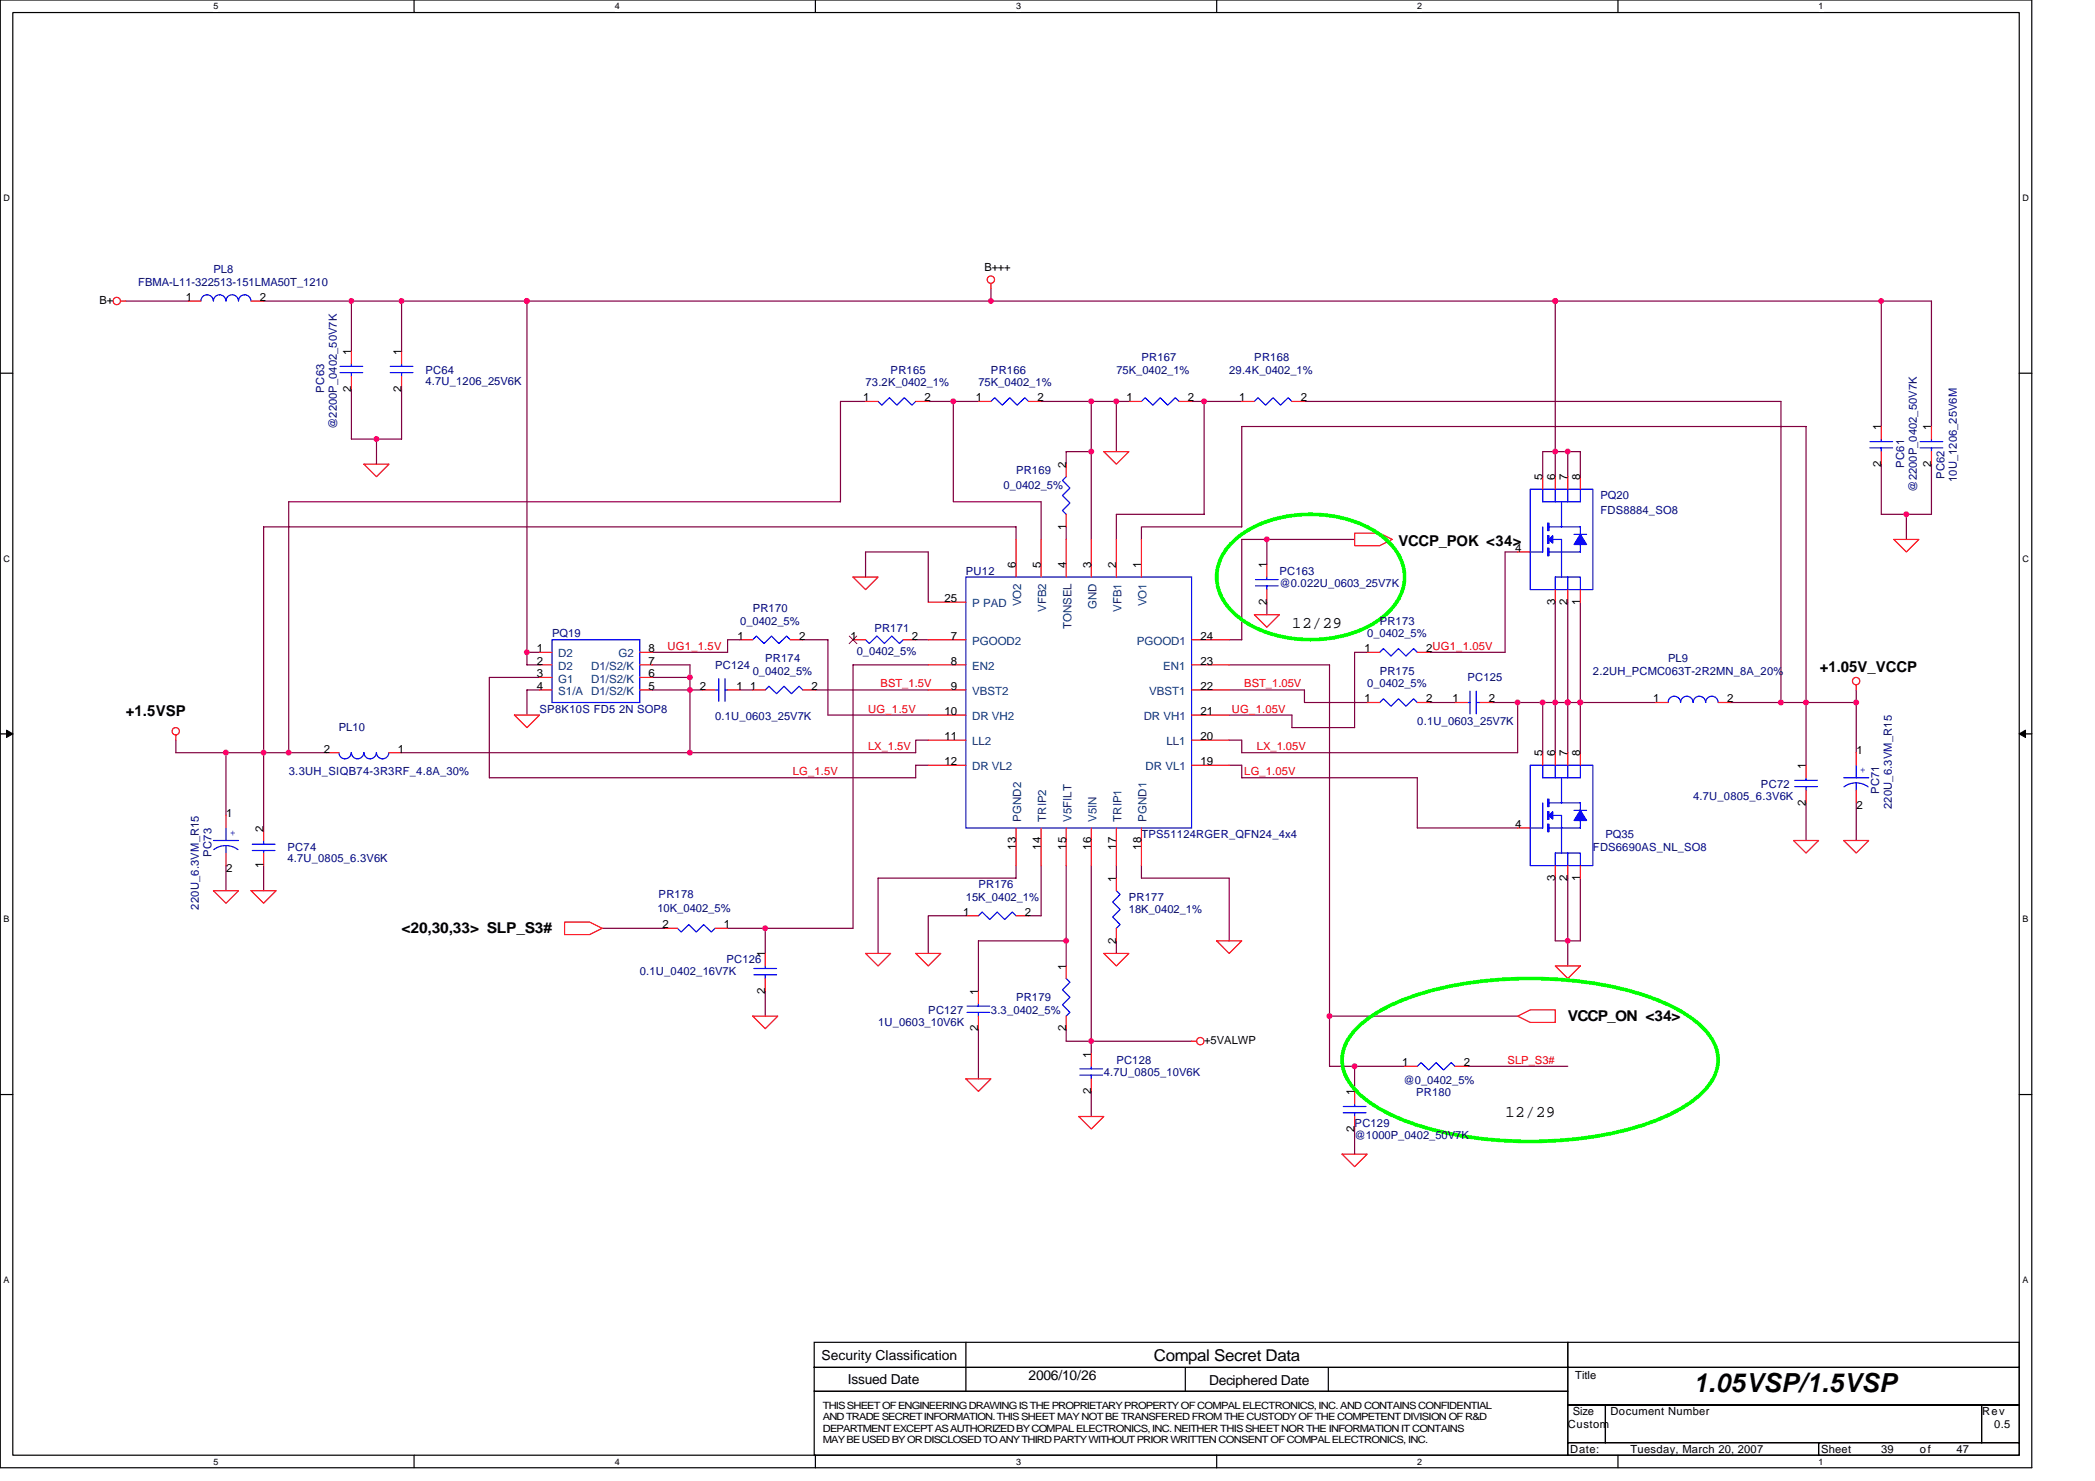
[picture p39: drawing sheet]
<svg xmlns="http://www.w3.org/2000/svg" width="297mm" height="210mm" viewBox="0 0 297 210" stroke-linecap="round" stroke-linejoin="round" font-family="sans-serif">
<defs><g id="words">
<text font-size="3.7" x="240.1" y="197.2">1.05VSP/1.5VSP</text>
<g font-size="2.3">
<text x="183.2" y="89">12/29</text>
<text x="213.4" y="158.3">12/29</text>
<text x="163.6" y="192.8">Compal Secret Data</text>
</g>
<g font-size="2.1">
<text x="198.3" y="77.4">VCCP_POK &lt;34&gt;</text>
<text x="258" y="95.3">+1.05V_VCCP</text>
<text x="17.8" y="101.5">+1.5VSP</text>
<text x="56.9" y="132.3">&lt;20,30,33&gt; SLP_S3#</text>
<text x="222.3" y="144.7">VCCP_ON &lt;34&gt;</text>
</g>
<g font-size="1.9">
<text x="116.5" y="192.7">Security Classification</text>
<text x="120.2" y="196.1">Issued Date</text>
<text x="145.8" y="195.6">2006/10/26</text>
<text x="171.4" y="196.3">Deciphered Date</text>
</g>
<g font-size="1.6" fill="#000080">
<text x="19.6" y="40.5">FBMA-L11-322513-151LMA50T_1210</text>
<text x="30.3" y="38.8">PL8</text>
<text x="60.3" y="53">PC64</text>
<text x="126.3" y="53">PR165</text>
<text x="140.5" y="53">PR166</text>
<text x="158.3" y="53">75K_0402_1%</text>
<text x="161.8" y="51.2">PR167</text>
<text x="174.3" y="53">29.4K_0402_1%</text>
<text x="177.8" y="51.2">PR168</text>
<text x="46" y="55.6" transform="rotate(-90 46 55.6)">PC63</text>
<text x="60.3" y="54.6">4.7U_1206_25V6K</text>
<text x="122.7" y="54.8">73.2K_0402_1%</text>
<text x="138.7" y="54.8">75K_0402_1%</text>
<text x="47.7" y="60.8" transform="rotate(-90 47.7 60.8)">@2200P_0402_50V7K</text>
<text x="142.3" y="69.3">0_0402_5%</text>
<text x="144.1" y="67.2">PR169</text>
<text x="226.9" y="70.8">PQ20</text>
<text x="270" y="66.3" transform="rotate(-90 270 66.3)">PC61</text>
<text x="271.8" y="69.7" transform="rotate(-90 271.8 69.7)">@2200P_0402_50V7K</text>
<text x="275.7" y="67.9" transform="rotate(-90 275.7 67.9)">PC62</text>
<text x="277.5" y="68.3" transform="rotate(-90 277.5 68.3)">10U_1206_25V6M</text>
<text x="226.9" y="72.9">FDS8884_SO8</text>
<text x="136.9" y="81.4">PU12</text>
<text x="181.4" y="81.4">PC163</text>
<text x="181.4" y="83.2">@0.022U_0603_25V7K</text>
<text x="104.9" y="88.5">0_0402_5%</text>
<text x="106.7" y="86.8">PR170</text>
<text x="124" y="89.6">PR171</text>
<text x="195.6" y="88.5">PR173</text>
<text x="78.3" y="90.3">PQ19</text>
<text x="101.4" y="94.8">PC124</text>
<text x="106.7" y="95.7">0_0402_5%</text>
<text x="108.5" y="93.9">PR174</text>
<text x="121.5" y="92.8">0_0402_5%</text>
<text x="193.8" y="90.3">0_0402_5%</text>
<text x="195.6" y="95.7">PR175</text>
<text x="225.8" y="95.7">2.2UH_PCMC063T-2R2MN_8A_20%</text>
<text x="236.5" y="93.9">PL9</text>
<text x="76.5" y="101">SP8K10S FD5 2N SOP8</text>
<text x="193.8" y="97.4">0_0402_5%</text>
<text x="208.1" y="96.5">PC125</text>
<text x="48" y="103.7">PL10</text>
<text x="101.4" y="102">0.1U_0603_25V7K</text>
<text x="201" y="102.8">0.1U_0603_25V7K</text>
<text x="40.9" y="109.9">3.3UH_SIQB74-3R3RF_4.8A_30%</text>
<text x="240.1" y="113.4">4.7U_0805_6.3V6K</text>
<text x="249.7" y="111.7">PC72</text>
<text x="266.4" y="112.5" transform="rotate(-90 266.4 112.5)">PC71</text>
<text x="161.8" y="118.8">TPS51124RGER_QFN24_4x4</text>
<text x="227.6" y="118.8">PQ35</text>
<text x="268.2" y="114.7" transform="rotate(-90 268.2 114.7)">220U_6.3VM_R15</text>
<text x="30" y="121.4" transform="rotate(-90 30 121.4)">PC73</text>
<text x="40.8" y="120.5">PC74</text>
<text x="40.8" y="122.2">4.7U_0805_6.3V6K</text>
<text x="138.7" y="125.9">PR176</text>
<text x="225.8" y="120.5">FDS6690AS_NL_SO8</text>
<text x="28.2" y="128.9" transform="rotate(-90 28.2 128.9)">220U_6.3VM_R15</text>
<text x="93.2" y="129.3">10K_0402_5%</text>
<text x="93.4" y="127.3">PR178</text>
<text x="136.9" y="127.7">15K_0402_1%</text>
<text x="160.1" y="127.7">PR177</text>
<text x="160.1" y="129.4">18K_0402_1%</text>
<text x="103" y="136.5">PC126</text>
<text x="90.7" y="138.2">0.1U_0402_16V7K</text>
<text x="131.6" y="143.7">PC127</text>
<text x="140.5" y="143.7">3.3_0402_5%</text>
<text x="144.1" y="141.9">PR179</text>
<text x="124.5" y="145.4">1U_0603_10V6K</text>
<text x="156.5" y="152.5">4.7U_0805_10V6K</text>
<text x="158.3" y="150.8">PC128</text>
<text x="199" y="153.6">@0_0402_5%</text>
<text x="200.8" y="155.4">PR180</text>
<text x="192.1" y="159.7">PC129</text>
<text x="192.1" y="161.4">@1000P_0402_50V7K</text>
</g>
<g font-size="1.6">
<text x="139.6" y="38.4">B+++</text>
<text x="14.1" y="43">B+</text>
<text x="26.3" y="42.7">1</text>
<text x="36.8" y="42.7">2</text>
<text x="49.8" y="50.3" transform="rotate(-90 49.8 50.3)">1</text>
<text x="56.9" y="50.3" transform="rotate(-90 56.9 50.3)">1</text>
<text x="49.8" y="55.5" transform="rotate(-90 49.8 55.5)">2</text>
<text x="56.9" y="55.5" transform="rotate(-90 56.9 55.5)">2</text>
<text x="122.4" y="56.9">1</text>
<text x="131.1" y="56.9">2</text>
<text x="138.4" y="56.9">1</text>
<text x="147.1" y="56.9">2</text>
<text x="159.7" y="56.9">1</text>
<text x="168.4" y="56.9">2</text>
<text x="175.7" y="56.9">1</text>
<text x="184.4" y="56.9">2</text>
<text x="266.7" y="61" transform="rotate(-90 266.7 61)">1</text>
<text x="273.8" y="61" transform="rotate(-90 273.8 61)">1</text>
<text x="151.1" y="66.3" transform="rotate(-90 151.1 66.3)">2</text>
<text x="218.7" y="68.1" transform="rotate(-90 218.7 68.1)">5</text>
<text x="220.5" y="68.1" transform="rotate(-90 220.5 68.1)">6</text>
<text x="222.3" y="68.1" transform="rotate(-90 222.3 68.1)">7</text>
<text x="224" y="68.1" transform="rotate(-90 224 68.1)">8</text>
<text x="266.7" y="66.2" transform="rotate(-90 266.7 66.2)">2</text>
<text x="273.8" y="66.2" transform="rotate(-90 273.8 66.2)">2</text>
<text x="151.1" y="75.1" transform="rotate(-90 151.1 75.1)">1</text>
<text x="144" y="80.5" transform="rotate(-90 144 80.5)">6</text>
<text x="147.6" y="80.5" transform="rotate(-90 147.6 80.5)">5</text>
<text x="151.1" y="80.5" transform="rotate(-90 151.1 80.5)">4</text>
<text x="154.7" y="80.5" transform="rotate(-90 154.7 80.5)">3</text>
<text x="158.3" y="80.5" transform="rotate(-90 158.3 80.5)">2</text>
<text x="161.8" y="80.5" transform="rotate(-90 161.8 80.5)">1</text>
<text x="179.6" y="80.5" transform="rotate(-90 179.6 80.5)">1</text>
<text x="214.8" y="78.2">4</text>
<text x="133.9" y="85.3">25</text>
<text x="179.6" y="85.7" transform="rotate(-90 179.6 85.7)">2</text>
<text x="220.5" y="85.7" transform="rotate(-90 220.5 85.7)">3</text>
<text x="222.3" y="85.7" transform="rotate(-90 222.3 85.7)">2</text>
<text x="224" y="85.7" transform="rotate(-90 224 85.7)">1</text>
<text x="76.1" y="94.2">2</text>
<text x="76.1" y="96">3</text>
<text x="76.1" y="92.4">1</text>
<text x="92" y="94.2">7</text>
<text x="92" y="96">6</text>
<text x="92" y="92.4">8</text>
<text x="104.6" y="90.7">1</text>
<text x="113.3" y="90.7">2</text>
<text x="120.6" y="90.7">1</text>
<text x="129.3" y="90.7">2</text>
<text x="134.8" y="94.2">8</text>
<text x="134.8" y="90.7">7</text>
<text x="170.2" y="90.7">24</text>
<text x="170.2" y="94.2">23</text>
<text x="193.5" y="92.4">1</text>
<text x="202.2" y="92.4">2UG1_1.05V</text>
<text x="76.1" y="97.8">4</text>
<text x="92" y="97.8">5</text>
<text x="99.2" y="97.8">2</text>
<text x="104.4" y="97.8">1</text>
<text x="106.4" y="97.8">1</text>
<text x="115.1" y="97.8">2</text>
<text x="133.9" y="101.3">10</text>
<text x="134.8" y="97.8">9</text>
<text x="170.2" y="97.8">22</text>
<text x="170.2" y="101.3">21</text>
<text x="193.5" y="99.5">1</text>
<text x="202.2" y="99.5">2</text>
<text x="205.9" y="99.5">1</text>
<text x="211.1" y="99.5">2</text>
<text x="234.4" y="99.5">1</text>
<text x="244.9" y="99.5">2</text>
<text x="45.9" y="106.7">2</text>
<text x="56.4" y="106.7">1</text>
<text x="133.9" y="104.9">11</text>
<text x="170.2" y="104.9">20</text>
<text x="218.7" y="107.2" transform="rotate(-90 218.7 107.2)">5</text>
<text x="220.5" y="107.2" transform="rotate(-90 220.5 107.2)">6</text>
<text x="222.3" y="107.2" transform="rotate(-90 222.3 107.2)">7</text>
<text x="224" y="107.2" transform="rotate(-90 224 107.2)">8</text>
<text x="263.2" y="106.9">1</text>
<text x="133.9" y="108.4">12</text>
<text x="170.2" y="108.4">19</text>
<text x="256" y="109" transform="rotate(-90 256 109)">1</text>
<text x="32.1" y="115.8">1</text>
<text x="37.4" y="117.9" transform="rotate(-90 37.4 117.9)">2</text>
<text x="214.8" y="117.3">4</text>
<text x="256" y="114.2" transform="rotate(-90 256 114.2)">2</text>
<text x="263.2" y="114.7">2</text>
<text x="32.1" y="123.6">2</text>
<text x="37.4" y="123.1" transform="rotate(-90 37.4 123.1)">1</text>
<text x="144" y="120.4" transform="rotate(-90 144 120.4)">13</text>
<text x="147.6" y="120.4" transform="rotate(-90 147.6 120.4)">14</text>
<text x="151.1" y="120.4" transform="rotate(-90 151.1 120.4)">15</text>
<text x="154.7" y="120.4" transform="rotate(-90 154.7 120.4)">16</text>
<text x="158.3" y="120.4" transform="rotate(-90 158.3 120.4)">17</text>
<text x="158.3" y="125" transform="rotate(-90 158.3 125)">1</text>
<text x="161.8" y="120.4" transform="rotate(-90 161.8 120.4)">18</text>
<text x="220.5" y="124.8" transform="rotate(-90 220.5 124.8)">3</text>
<text x="222.3" y="124.8" transform="rotate(-90 222.3 124.8)">2</text>
<text x="224" y="124.8" transform="rotate(-90 224 124.8)">1</text>
<text x="93.9" y="131.6">2</text>
<text x="102.6" y="131.6">1</text>
<text x="136.6" y="129.8">1</text>
<text x="145.3" y="129.8">2</text>
<text x="108.5" y="135.7" transform="rotate(-90 108.5 135.7)">1</text>
<text x="151.1" y="137.4" transform="rotate(-90 151.1 137.4)">1</text>
<text x="158.3" y="133.7" transform="rotate(-90 158.3 133.7)">2</text>
<text x="108.5" y="140.8" transform="rotate(-90 108.5 140.8)">2</text>
<text x="138.7" y="141" transform="rotate(-90 138.7 141)">1</text>
<text x="138.7" y="146.2" transform="rotate(-90 138.7 146.2)">2</text>
<text x="151.1" y="146.2" transform="rotate(-90 151.1 146.2)">2</text>
<text x="154.7" y="149.9" transform="rotate(-90 154.7 149.9)">1</text>
<text x="170.7" y="147.9">+5VALWP</text>
<text x="154.7" y="155.1" transform="rotate(-90 154.7 155.1)">2</text>
<text x="192" y="155.2" transform="rotate(-90 192 155.2)">1</text>
<text x="198.8" y="151.1">1</text>
<text x="207.5" y="151.1">2</text>
<text x="192" y="160.4" transform="rotate(-90 192 160.4)">2</text>
<text x="223.3" y="195.4">Title</text>
<text x="222.3" y="202.3">Custom</text>
<text x="223" y="200.6">Size</text>
<text x="228.3" y="200.6">Document Number</text>
<text x="281" y="200.6">Rev</text>
<text x="282.8" y="202.3">0.5</text>
<text x="222.6" y="205.9">Date:</text>
<text x="231.2" y="205.9">Tuesday, March 20, 2007</text>
<text x="258.2" y="205.9">Sheet</text>
<text x="266.7" y="205.9">39</text>
<text x="272.2" y="205.9">of</text>
<text x="277.4" y="205.9">47</text>
</g>
<g font-size="1.6" fill="#004080">
<text x="137.8" y="86.1">P PAD</text>
<text x="144.8" y="85.9" transform="rotate(-90 144.8 85.9)">VO2</text>
<text x="148.4" y="86.7" transform="rotate(-90 148.4 86.7)">VFB2</text>
<text x="151.9" y="89.2" transform="rotate(-90 151.9 89.2)">TONSEL</text>
<text x="155.5" y="86.3" transform="rotate(-90 155.5 86.3)">GND</text>
<text x="159" y="86.7" transform="rotate(-90 159 86.7)">VFB1</text>
<text x="162.6" y="85.9" transform="rotate(-90 162.6 85.9)">VO1</text>
<text x="79.2" y="95">D2</text>
<text x="79.2" y="93.2">D2</text>
<text x="83.8" y="95">D1/S2/K</text>
<text x="87.7" y="93.2">G2</text>
<text x="137.8" y="95">EN2</text>
<text x="137.8" y="91.4">PGOOD2</text>
<text x="161.2" y="91.4">PGOOD1</text>
<text x="164.9" y="95">EN1</text>
<text x="79.2" y="96.7">G1</text>
<text x="79.2" y="98.5">S1/A</text>
<text x="83.8" y="98.5">D1/S2/K</text>
<text x="83.8" y="96.7">D1/S2/K</text>
<text x="137.8" y="98.5">VBST2</text>
<text x="162.9" y="98.5">VBST1</text>
<text x="137.8" y="105.6">LL2</text>
<text x="137.8" y="102.1">DR VH2</text>
<text x="162.2" y="102.1">DR VH1</text>
<text x="165.4" y="105.6">LL1</text>
<text x="137.8" y="109.2">DR VL2</text>
<text x="162.4" y="109.2">DR VL1</text>
<text x="144.8" y="116.5" transform="rotate(-90 144.8 116.5)">PGND2</text>
<text x="148.4" y="116.5" transform="rotate(-90 148.4 116.5)">TRIP2</text>
<text x="151.9" y="116.5" transform="rotate(-90 151.9 116.5)">V5FILT</text>
<text x="155.5" y="116.5" transform="rotate(-90 155.5 116.5)">V5IN</text>
<text x="159" y="116.5" transform="rotate(-90 159 116.5)">TRIP1</text>
<text x="162.6" y="116.5" transform="rotate(-90 162.6 116.5)">PGND1</text>
</g>
<g font-size="1.6" fill="#f00">
<text x="94.6" y="92.1">UG1_1.5V</text>
<text x="123.1" y="101">UG_1.5V</text>
<text x="124.9" y="97.4">BST_1.5V</text>
<text x="174.6" y="101">UG_1.05V</text>
<text x="176.4" y="97.4">BST_1.05V</text>
<text x="123.1" y="106.3">LX_1.5V</text>
<text x="178.2" y="106.3">LX_1.05V</text>
<text x="112.4" y="109.9">LG_1.5V</text>
<text x="176.4" y="109.9">LG_1.05V</text>
<text x="213.8" y="150.8">SLP_S3#</text>
</g>
<g font-size="1.6" fill="#00f">
<text x="263.7" y="109.5">+</text>
<text x="32.6" y="118.4">+</text>
</g>
<g font-size="1.4">
<text x="116.7" y="199.7">THIS SHEET OF ENGINEERING DRAWING IS THE PROPRIETARY PROPERTY OF COMPAL ELECTRONICS, INC. AND CONTAINS CONFIDENTIAL</text>
<text x="116.7" y="201.3">AND TRADE SECRET INFORMATION. THIS SHEET MAY NOT BE TRANSFERED FROM THE CUSTODY OF THE COMPETENT DIVISION OF R&amp;D</text>
<text x="116.7" y="202.9">DEPARTMENT EXCEPT AS AUTHORIZED BY COMPAL ELECTRONICS, INC. NEITHER THIS SHEET NOR THE INFORMATION IT CONTAINS</text>
<text x="116.7" y="204.6">MAY BE USED BY OR DISCLOSED TO ANY THIRD PARTY WITHOUT PRIOR WRITTEN CONSENT OFCOMPAL ELECTRONICS, INC.</text>
</g>
<g font-size="1.3">
<text x="30.3" y="1.3">5</text>
<text x="87.2" y="1.3">4</text>
<text x="144.1" y="1.3">3</text>
<text x="201" y="1.3">2</text>
<text x="257.8" y="1.3">1</text>
<text x=".5" y="28.5">D</text>
<text x="286.7" y="28.5">D</text>
<text x=".5" y="79.6">C</text>
<text x="286.7" y="79.6">C</text>
<text x=".5" y="130.7">B</text>
<text x="286.7" y="130.7">B</text>
<text x=".5" y="181.8">A</text>
<text x="286.7" y="181.8">A</text>
<text x="30.3" y="207.6">5</text>
<text x="87.2" y="207.6">4</text>
<text x="144.1" y="207.6">3</text>
<text x="201" y="207.6">2</text>
<text x="257.8" y="207.6">1</text>
</g>
</g></defs>
<path d="M0 0h288.1v208h-288.1zM1.8 1.8h284.5v204.4h-284.5z" fill="none" stroke="#000" stroke-width=".17"/>
<g fill="#fff">
<path d="M30.3 .2h.7v1.4h-.7z"/>
<path d="M30.3 206.4h.7v1.5h-.7z"/>
</g>
<path d="M58.7 0v1.8M58.7 206.2v1.8" fill="none" stroke="#000" stroke-width=".17"/>
<g fill="#fff">
<path d="M87.2 .2h.7v1.4h-.7z"/>
<path d="M87.2 206.4h.7v1.5h-.7z"/>
</g>
<path d="M115.6 0v1.8M115.6 206.2v1.8" fill="none" stroke="#000" stroke-width=".17"/>
<g fill="#fff">
<path d="M144.1 .2h.7v1.4h-.7z"/>
<path d="M144.1 206.4h.7v1.5h-.7z"/>
</g>
<path d="M172.5 0v1.8M172.5 206.2v1.8" fill="none" stroke="#000" stroke-width=".17"/>
<g fill="#fff">
<path d="M201 .2h.7v1.4h-.7z"/>
<path d="M201 206.4h.7v1.5h-.7z"/>
</g>
<path d="M229.4 0v1.8M229.4 206.2v1.8" fill="none" stroke="#000" stroke-width=".17"/>
<g fill="#fff">
<path d="M257.8 .2h.7v1.4h-.7z"/>
<path d="M257.8 206.4h.7v1.5h-.7z"/>
<path d="M.5 27.3h.9v1.4h-.9z"/>
<path d="M286.7 27.3h1v1.4h-1z"/>
<path d="M.5 78.4h.9v1.5h-.9z"/>
<path d="M286.7 78.4h1v1.5h-1z"/>
</g>
<path d="M0 52.9h1.8M286.3 52.9h1.8" fill="none" stroke="#000" stroke-width=".17"/>
<g fill="#fff">
<path d="M.5 129.6h.8v1.4h-.8z"/>
<path d="M286.7 129.6h.9v1.4h-.9z"/>
</g>
<path d="M0 104h1.8M286.3 104h1.8" fill="none" stroke="#000" stroke-width=".17"/>
<path d="M.9 103.5l.9 .5-.9 .5zM286.3 104l.9-.5v1z" fill="#000" stroke="#000" stroke-width=".14"/>
<g fill="#fff">
<path d="M.5 180.7h.8v1.4h-.8z"/>
<path d="M286.7 180.7h.9v1.4h-.9z"/>
</g>
<g fill="none" stroke="#000" stroke-width=".17">
<path d="M0 155.1h1.8M286.3 155.1h1.8M115.4 190.2h106.9v3.6h-106.9zM115.4 193.8h106.9v3.4h-106.9zM115.4 197.2h106.9v9h-106.9zM136.9 190.2v7M168.1 193.8v3.4M188.3 193.8v3.4M222.3 190.2h64v3.6h-64zM222.3 193.8h64v5.3h-64zM222.3 199.1h5.3v5.4h-5.3zM227.6 199.1h53.4v5.4h-53.4z"/>
<path d="M281 199.1h5.3v5.4h-5.3zM222.3 204.5h35.5v1.7h-35.5zM257.8 204.5h28.5v1.7h-28.5z"/>
</g>
<g fill="none" stroke="#800040" stroke-width=".17">
<path d="M17.8 42.7h8.9M37.4 42.7h236.5v17.8M49.8 42.7v7.1M49.8 55.1v7.1h7.1v-7.1M56.9 42.7v7.1M74.7 42.7v49.8h1.8M122.7 56.9h-3.5v14.2h-78.3v35.6M131.6 56.9h7.1M135.2 56.9v14.2h12.4v5.4M140.5 40.9v1.8M147.6 56.9h7.1M154.7 56.9h3.6v7.1"/>
<path d="M154.7 56.9v19.6M158.3 56.9h1.8M168.9 56.9h7.2M170.7 56.9v16h-12.4v3.6M185 56.9h67.5v42.7M220.5 42.7v24.9M266.7 42.7v17.8M53.4 62.2v3.6M144.1 76.5v-1.8h-106.7v42.6M151.2 74.7v1.8M154.7 64h-3.5v1.8M161.8 76.5v-1.8h14.3v-14.2h80v48"/>
<path d="M179.6 76.5v3.5M192.1 76.5h-16v14.2h-1.8M215.2 78.2h-1.8v14.3h-10.7M218.7 67.6v-3.6h5.4v3.6M222.3 64v3.6M266.7 65.8v7.1h7.2v-7.1M270.3 72.9v3.6M74.7 92.5v1.7h1.8M76.5 96h-7.1v14.2h60.4v-1.7h1.8M76.5 97.8h-1.8v3.5M92.5 94.2h5.3v12.5M92.5 97.8h7.1"/>
<path d="M92.5 96h5.3M104.9 90.7h-1.7v1.8h-10.7M104.9 97.8h1.8M113.8 90.7h3.6v10.6h14.2M115.6 97.8h16M122.7 81.8v-3.6h8.9v7.1M129.8 90.7h1.8M131.6 94.2h-10.7v37.4h-17.7M174.3 97.8h10.7v1.8h8.8M174.3 94.2h14.2v49.8h26.7M179.6 85.3v1.8M193.8 92.5h-1.7v10.6h-8.9v-1.8h-8.9"/>
<path d="M202.7 99.6h3.6M211.6 99.6h23.1M215.2 99.6v7.1h-39.1v-1.8h-1.8M218.7 99.6v7.1M220.5 85.3v21.4M222.3 85.3v21.4M224.1 85.3v21.4M245.4 99.6h17.8M263.2 97.8v8.9M24.9 104.9v1.8h21.4M32 106.7v8.9M131.6 104.9h-1.8v1.8h-72.9"/>
<path d="M174.3 108.5h1.8v1.7h24.9v7.1h14.2M256.1 113.8v5.3M263.2 113.8v5.3M32 122.7v3.5M37.4 122.7v3.5M85.4 131.6h8.9M108.5 131.6v3.5M136.9 129.8h-5.3v5.3M144.1 122.7v1.8h-19.6v10.6M147.6 122.7v7.1h-1.8M151.2 122.7v14.2M151.2 133.3h-12.5v7.2"/>
<path d="M154.7 122.7v26.7M158.3 122.7v1.8M158.3 133.3v1.8M161.8 122.7v1.8h12.5v8.8M220.5 124.5v8.8h3.6v-8.8M222.3 124.5v12.4M108.5 140.5v3.5M138.7 145.8v7.1M151.2 145.8v1.8h17.7M154.7 154.7v3.5M188.5 144v7.1h10.7M192.1 151.1v3.6"/>
<path d="M208.1 151.1h14.2M192.1 160v3.6"/>
</g>
<g fill="none" stroke="#f00" stroke-width=".17">
<path d="M17.1 42.7h.7M26.7 42.7h1.8M35.6 42.7h1.8M49.8 49.8v1.8M49.8 53.3v1.8M56.9 49.8v1.8M56.9 53.3v1.8M122.7 56.9h1.8M129.8 56.9h1.8M138.7 56.9h1.8M140.5 40.2v.7M145.8 56.9h1.8"/>
<path d="M160.1 56.9h1.7M167.2 56.9h1.7M176.1 56.9h1.7M183.2 56.9h1.8M51.6 65.8h3.6l-1.8 1.8zM144.1 76.5v5.3M147.6 76.5v5.3M151.2 65.8v1.8M151.2 72.9v1.8M151.2 76.5v5.3M154.7 76.5v5.3M156.5 64h3.6l-1.8 1.8z"/>
<path d="M158.3 76.5v5.3M161.8 76.5v5.3M192.1 75.6h3.5l1.8 .9-1.8 .8h-3.5zM215.2 78.2h1.8M218.7 67.6v1.7M220.5 67.6v1.7M222.3 67.6v1.7M224.1 67.6v1.7M266.7 60.5v1.7M266.7 64v1.8M268.5 76.5h3.6l-1.8 1.7zM273.9 60.5v1.7"/>
<path d="M273.9 64v1.8M76.5 97.8h1.8M76.5 92.5h1.8M76.5 94.2h1.8M76.5 96h1.8M90.7 97.8h1.8M90.7 92.5h1.8M90.7 94.2h1.8M90.7 96h1.8M99.6 97.8h1.8M103.2 97.8h1.7M104.9 90.7h1.8"/>
<path d="M106.7 97.8h1.8M112.1 90.7h1.7M113.8 97.8h1.8M120.9 81.8h3.6l-1.8 1.8zM120.9 90.7h1.8M128.1 90.7h1.7M131.6 90.7h5.3M131.6 97.8h5.3M131.6 94.2h5.3M131.6 85.3h5.3M168.9 90.7h5.4M168.9 97.8h5.4"/>
<path d="M168.9 94.2h5.4M177.8 87.1h3.6l-1.8 1.8zM179.6 80v1.8M179.6 83.6v1.7M193.8 99.6h1.8M193.8 92.5h1.8M201 99.6h1.7M201 92.5h1.7M206.3 99.6h1.8M209.8 99.6h1.8M220.5 83.6v1.7M222.3 83.6v1.7"/>
<path d="M224.1 83.6v1.7M234.7 99.6h1.8M243.6 99.6h1.8M263.2 97.1v.7M24.9 104.2v.7M32 115.6v1.7M37.4 117.3v1.8M46.3 106.7h1.7M55.2 106.7h1.7M72.9 101.3h3.6l-1.8 1.8zM131.6 108.5h5.3M131.6 104.9h5.3"/>
<path d="M131.6 101.3h5.3M144.1 117.3v5.4M147.6 117.3v5.4M151.2 117.3v5.4M154.7 117.3v5.4M158.3 117.3v5.4M161.8 117.3v5.4M168.9 108.5h5.4M168.9 104.9h5.4M168.9 101.3h5.4M215.2 117.3h1.8M218.7 106.7v1.8"/>
<path d="M220.5 106.7v1.8M222.3 106.7v1.8M224.1 106.7v1.8M254.3 119.1h3.5l-1.7 1.8zM256.1 108.5v1.7M256.1 112v1.8M261.4 119.1h3.6l-1.8 1.8zM263.2 106.7v1.8M263.2 112v1.8M30.3 126.2h3.5l-1.8 1.8zM32 120.9v1.8M35.6 126.2h3.6l-1.8 1.8z"/>
<path d="M37.4 120.9v1.8M80 130.7h3.6l1.8 .9-1.8 .9h-3.6zM94.3 131.6h1.8M101.4 131.6h1.8M108.5 135.1v1.8M108.5 138.7v1.8M122.7 135.1h3.6l-1.8 1.8zM129.8 135.1h3.6l-1.8 1.8zM136.9 129.8h1.8M144.1 129.8h1.7M151.2 136.9v1.8M156.5 135.1h3.6l-1.8 1.8z"/>
<path d="M158.3 124.5v1.7M158.3 131.6v1.7M172.5 133.3h3.6l-1.8 1.8zM220.5 136.9h3.6l-1.8 1.8zM220.5 122.7v1.8M222.3 122.7v1.8M224.1 122.7v1.8M106.7 144h3.6l-1.8 1.8zM136.9 152.9h3.6l-1.8 1.8zM138.7 140.5v1.7M138.7 144v1.8M151.2 144v1.8"/>
<path d="M152.9 158.2h3.6l-1.8 1.8zM154.7 149.4v1.7M154.7 152.9v1.8M168.9 147.6h.8M192.1 154.7v1.8M192.1 158.2v1.8M199.2 151.1h1.8M206.3 151.1h1.8M215.2 144l1.8-.9h3.5v1.8h-3.5zM190.3 163.6h3.5l-1.7 1.8z"/>
<circle cx="140.5" cy="39.6" r=".52"/>
<circle cx="16.6" cy="42.7" r=".52"/>
<circle cx="263.2" cy="96.5" r=".52"/>
<circle cx="24.9" cy="103.6" r=".52"/>
<circle cx="170.2" cy="147.6" r=".52"/>
</g>
<path d="M174.6 77a15.1 15.1 0 0 1 9.7-4 17.3 17.3 0 0 1 11.9 3.2 6.7 6.7 0 0 1 2.2 8.6 12.1 12.1 0 0 1-8.1 5.3 18.3 18.3 0 0 1-13.9-2 7.9 7.9 0 0 1-3.9-6.3 6.8 6.8 0 0 1 2.1-4.8zM192.8 145.3a23.1 23.1 0 0 1 8.8-4.5 57.1 57.1 0 0 1 30.7 0 23.2 23.2 0 0 1 8.7 4.5 6.3 6.3 0 0 1 2.5 6 8.1 8.1 0 0 1-3.5 4.7 32.5 32.5 0 0 1-13.8 5.1 55.8 55.8 0 0 1-26.4-2 18.8 18.8 0 0 1-7.8-4.9 5.7 5.7 0 0 1 0-8z" fill="none" stroke="#0f0" stroke-width=".53"/>
<g fill="none" stroke="#00f" stroke-width=".17">
<path d="M28.5 42.7a.88 .88 0 0 1 .9-.9 .88 .88 0 0 1 .8 .9M30.3 42.7a.88 .88 0 0 1 .8-.9 .88 .88 0 0 1 .9 .9M32 42.7a.89 .89 0 0 1 .9-.9 .89 .89 0 0 1 .9 .9 .88 .88 0 0 1 .9-.9 .88 .88 0 0 1 .9 .9M48.2 52.8h3.2M48.2 51.9h3.2M49.8 51.6v.3M49.8 52.8v.5M55.3 52.8h3.2M55.3 51.9h3.2M56.9 51.6v.3M56.9 52.8v.5M124.5 56.9l.5 .5 1.1-1 1.1 1 1-1 1.1 1 .5-.5"/>
<path d="M140.5 56.9l.5-.5 1.1 1 1.1-1 1 1 1.1-1 .5 .5M161.8 56.9l.6-.5 1 1 1.1-1 1.1 1 1-1 .6 .5M177.8 56.9l.6-.5 1 1 1.1-1 1.1 1 1-1 .6 .5M151.2 67.6l-.6 .5 1.1 1.1-1.1 1 1.1 1.1-1.1 1.1 .6 .5M217 69.3h8.8v14.3h-8.8zM218.7 69.3v1.8h5.4v-1.8M218.7 74.7v3.5h-1.7M219.5 77.7h.1v1.1h-.1zM219.5 75.9h.1v1.1h-.1zM219.5 74.1h.1v1.1h-.1zM219.6 74.7h4.5v1M220.2 76.5h1.2v5.3"/>
<path d="M220.5 69.3v1.8M221.4 71.1v3.6M222.3 69.3v1.8M223.2 75.7h1.8M224.1 77.2v1h-4.5M265.1 63.5h3.2M265.1 62.6h3.2M266.7 62.2v.4M266.7 63.5v.5M272.2 63.5h3.3M272.2 62.6h3.3M273.9 62.2v.4"/>
<path d="M273.9 63.5v.5M78.3 90.7h12.4v8.9h-12.4zM101.4 97.8h.5M101.9 96.2v3.2M102.8 97.8h.4M102.8 96.2v3.2M106.7 90.7l.5-.6 1.1 1.1 1.1-1.1 1 1.1 1.1-1.1 .6 .6M108.5 97.8l.5-.5 1.1 1 1.1-1 1 1 1.1-1 .5 .5M122.7 90.7l.6 .5 1-1.1 1.1 1.1 1-1.1 1.1 1.1 .6-.5M136.9 81.8h32v35.5h-32zM178 83h3.2M178 82.1h3.2"/>
<path d="M179.6 81.8v.3M179.6 83v.6M195.6 92.5l.5-.6 1.1 1.1 1.1-1.1 1 1.1 1.1-1.1 .6 .6M195.6 99.6l.5-.6 1.1 1.1 1.1-1.1 1 1.1 1.1-1.1 .6 .6M208.1 99.6h.3M208.4 98v3.2M209.3 99.6h.5M209.3 98v3.2M222.3 81.8h1.8v1.8M222.3 81.8v1.8M222.3 81.8h-1.8v1.8M236.5 99.5a.88 .88 0 0 1 .9-.8 .88 .88 0 0 1 .9 .8"/>
<path d="M238.3 99.5a.88 .88 0 0 1 .9-.8 .88 .88 0 0 1 .8 .8M240.1 99.5a.88 .88 0 0 1 .8-.8 .88 .88 0 0 1 .9 .8M241.8 99.5a.88 .88 0 0 1 .9-.8 .88 .88 0 0 1 .9 .8M30.3 119.1h3.5M32 117.3v1.8M32 119.8v1.1M35.8 119.7h3.2M37.4 119.1v.6M48 106.7a.88 .88 0 0 0 .9 .8 .88 .88 0 0 0 .9-.8M49.8 106.7a.88 .88 0 0 0 .9 .8 .88 .88 0 0 0 .9-.8M51.6 106.7a.88 .88 0 0 0 .9 .8 .88 .88 0 0 0 .9-.8M53.4 106.7a.88 .88 0 0 0 .9 .8 .88 .88 0 0 0 .8-.8"/>
<path d="M217 108.5h8.8v14.2h-8.8zM218.7 108.5v1.7h5.4v-1.7M218.7 113.8v3.5h-1.7M219.5 116.8h.1v1.1h-.1zM219.5 115h.1v1.1h-.1zM219.5 113.3h.1v1h-.1zM219.6 113.8h4.5v1.1M220.2 115.6h1.2v5.3M220.5 108.5v1.7M221.4 110.2v3.6M222.3 108.5v1.7M223.2 114.9h1.8"/>
<path d="M224.1 116.3v1h-4.5M254.5 111.5h3.2M254.5 110.6h3.2M256.1 110.2v.4M256.1 111.5v.5M261.4 110.2h3.6M261.4 111.5a2.86 2.86 0 0 1 3.5 0M263.2 108.5v1.7M263.2 111v1M30.3 120.4a2.86 2.86 0 0 1 3.4 0M35.8 120.5h3.2M37.4 120.5v.4"/>
<path d="M96.1 131.6l.5 .5 1.1-1.1 1 1.1 1.1-1.1 1.1 1.1 .5-.5M106.9 138.2h3.2M106.9 137.3h3.2M108.5 136.9v.4M108.5 138.2v.5M138.7 129.8l.6-.5 1 1 1.1-1 1 1 1.1-1 .6 .5M151.2 138.7l.5 .5-1.1 1.1 1.1 1.1-1.1 1 1.1 1.1-.5 .5M158.3 126.2l.5 .6-1 1 1 1.1-1 1.1 1 1-.5 .6M222.3 120.9h1.8v1.8M222.3 120.9v1.8M222.3 120.9h-1.8v1.8M137.1 143.5h3.2"/>
<path d="M137.1 142.6h3.2M138.7 142.2v.4M138.7 143.5v.5M153.1 152.4h3.2M153.1 151.5h3.2M154.7 151.1v.4M154.7 152.4v.5M190.5 157.7h3.2M190.5 156.8h3.2M192.1 156.5v.3M192.1 157.7v.5M201 151.1l.5-.5 1.1 1.1 1-1.1 1.1 1.1 1.1-1.1 .5 .5"/>
</g>
<g fill="#00f" stroke="#00f" stroke-width=".17">
<path d="M224.1 75.7l.9 1.5h-1.8z" fill-rule="evenodd"/>
<path d="M219.6 76.5l.6-.6v1.1z" fill-rule="evenodd"/>
<path d="M224.1 114.9l.9 1.4h-1.8z" fill-rule="evenodd"/>
<path d="M219.6 115.6l.6-.6v1.1z" fill-rule="evenodd"/>
</g>
<path d="M120.4 90.1l1.1 1.1M121.5 90.1l-1.1 1.1" fill="none" stroke="#804000" stroke-width=".14"/>
<g fill="#f0f" stroke="#f0f" stroke-width=".17">
<circle cx="220.5" cy="99.6" r=".35"/>
<circle cx="222.3" cy="99.6" r=".35"/>
<circle cx="224.1" cy="99.6" r=".35"/>
<circle cx="218.7" cy="99.6" r=".35"/>
<circle cx="263.2" cy="99.6" r=".35"/>
<circle cx="252.5" cy="99.6" r=".35"/>
<circle cx="220.5" cy="42.7" r=".35"/>
<circle cx="140.5" cy="42.7" r=".35"/>
<circle cx="222.3" cy="64" r=".35"/>
<circle cx="256.1" cy="99.6" r=".35"/>
<circle cx="56.9" cy="42.7" r=".35"/>
<circle cx="53.4" cy="62.2" r=".35"/>
<circle cx="97.8" cy="106.7" r=".35"/>
<circle cx="97.8" cy="97.8" r=".35"/>
<circle cx="32" cy="106.7" r=".35"/>
<circle cx="170.7" cy="56.9" r=".35"/>
<circle cx="40.9" cy="106.7" r=".35"/>
<circle cx="37.4" cy="106.7" r=".35"/>
<circle cx="158.3" cy="56.9" r=".35"/>
<circle cx="151.2" cy="133.3" r=".35"/>
<circle cx="154.7" cy="147.6" r=".35"/>
<circle cx="192.1" cy="151.1" r=".35"/>
<circle cx="188.5" cy="144" r=".35"/>
<circle cx="108.5" cy="131.6" r=".35"/>
<circle cx="215.2" cy="99.6" r=".35"/>
<circle cx="135.2" cy="56.9" r=".35"/>
<circle cx="154.7" cy="64" r=".35"/>
<circle cx="74.7" cy="42.7" r=".35"/>
<circle cx="154.7" cy="56.9" r=".35"/>
<circle cx="49.8" cy="42.7" r=".35"/>
<circle cx="74.7" cy="92.4" r=".35"/>
<circle cx="97.8" cy="96" r=".35"/>
<circle cx="222.3" cy="133.3" r=".35"/>
<circle cx="270.3" cy="72.9" r=".35"/>
<circle cx="266.7" cy="42.7" r=".35"/>
<circle cx="220.5" cy="64" r=".35"/>
<circle cx="179.6" cy="76.4" r=".35"/>
</g>
<use href="#words"/>
</svg>
